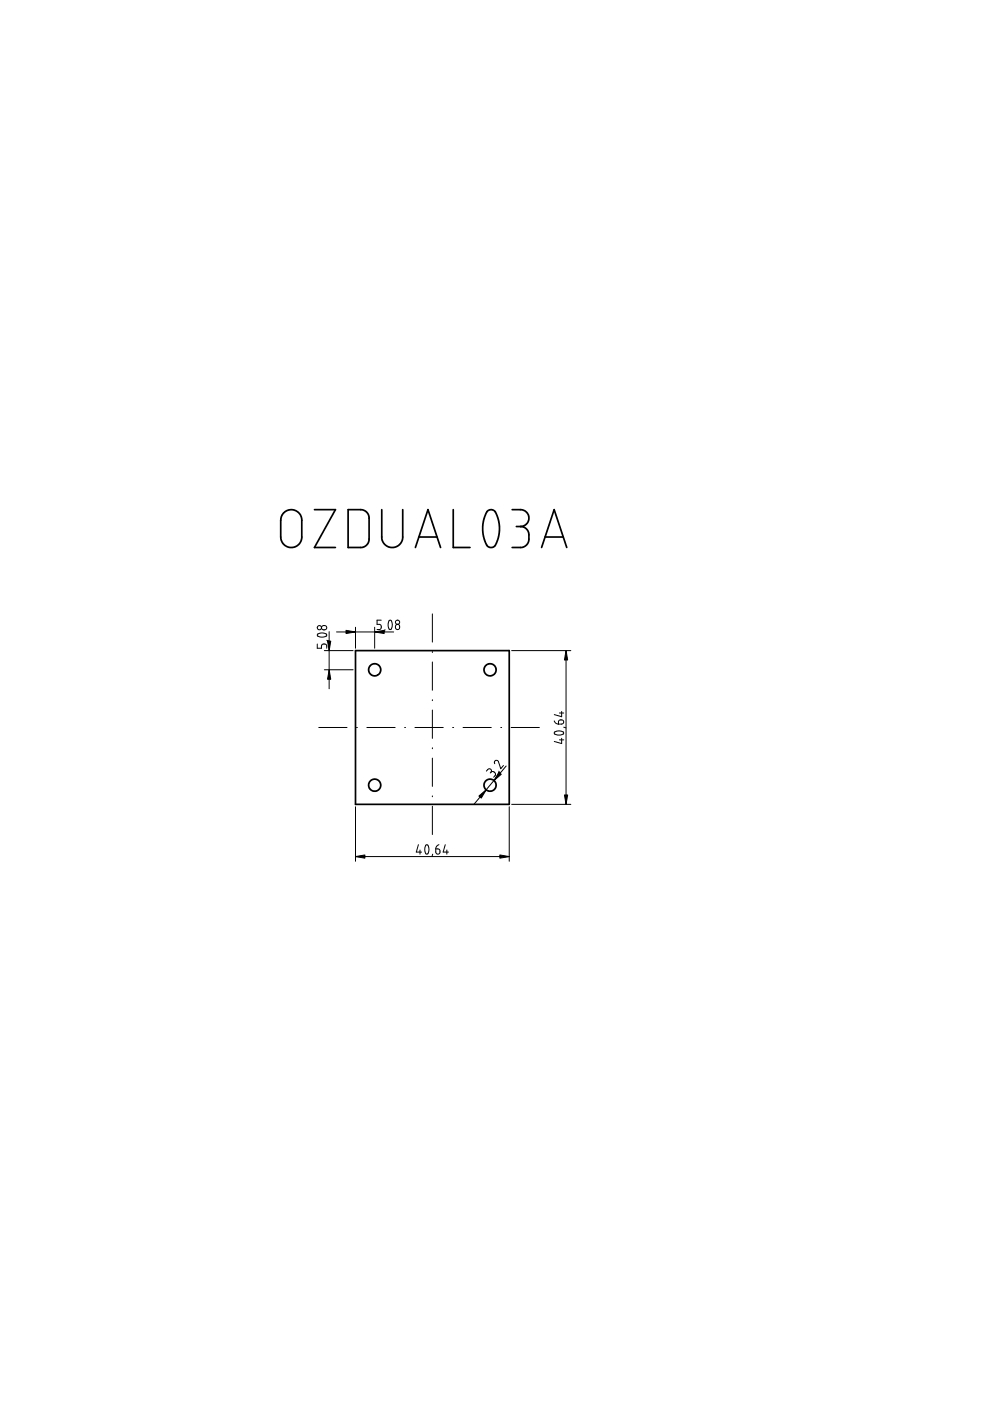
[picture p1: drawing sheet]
<svg xmlns="http://www.w3.org/2000/svg" width="210mm" height="297mm" viewBox="0 0 210 297" stroke-linecap="round" stroke-linejoin="round" font-family="sans-serif">
<g fill="none" stroke="#000" stroke-width=".36">
<path d="M60.2 108.6l1.1-.5h1.1l.8 .5 .7 1v4.7l-.4 1-1.1 .7-.9 .1-.8-.3-.6-.4-.5-.9-.1-4.5 .3-.9zM66.7 108.1h4.4l-4.4 8h4.4M73.8 108.1h3.2l.7 .4 .5 .8 .1 5.2-.3 .8-.8 .7-.5 .1h-2.9zM80.9 108.1l.1 6.2 .3 .8 .4 .5 1.2 .5 .8-.1 .6-.2 .7-.6 .3-.7 .1-6.4M88.1 116.1l2.6-8 2.7 8M88.8 113.9h3.9M96.1 108.1v8h3.6M103.3 108.4l.8-.3 .8 .3 .6 1.2 .3 1.4 .1 1.5-.3 1.9-.6 1.3-.7 .4-.6-.1-.5-.4-.5-1.3-.3-1.3 .1-2.4zM108.6 108.1h2.3l.7 .5 .4 .6 .1 .9-.3 .7-.5 .6-.9 .2M109.5 111.6h.9M110.4 111.6l.9 .3 .7 .7 .1 .6-.1 1.7-.5 .8-.7 .3-2.2 .1M114.8 116.1l2.7-8 2.7 8"/>
<path d="M115.6 113.9h3.8M75.4 137.9h32.6v32.6h-32.6z"/>
<circle cx="79.4" cy="142" r="1.29"/>
<circle cx="103.9" cy="142" r="1.29"/>
<circle cx="79.4" cy="166.5" r="1.28"/>
<circle cx="103.9" cy="166.5" r="1.29"/>
</g>
<g fill="none" stroke="#000" stroke-width=".21">
<path d="M67.3 136.5v.9h.9v-.6l.3-.3h.4l.3 .2 .1 .7M67.3 134.5l.8-.3 .8 .1a.39 .39 0 0 1 .3 .5 .39 .39 0 0 1-.5 .2h-1.1a.3 .3 0 0 1-.3-.2 .3 .3 0 0 1 0-.3zM68.2 132.8l.4-.2 .4 .1 .2 .1 .1 .4-.3 .3h-.5l-.3-.3zM68.8 137.9h6.1M69.3 135.8l.4 .1M69.8 133.9v12.1M71.4 134h12.1M75.4 133v4.4M79.4 133v4.4M80.8 131.5h-.9v.9h.6l.3 .3-.1 .7-.8 .1M81.6 133.5l-.1 .4M82.5 131.6a.55 .55 0 0 1 .6 .2 .55 .55 0 0 1 .1 .6l-.1 .7a.36 .36 0 0 1-.5 .4 .36 .36 0 0 1-.2-.5l-.1-.8z"/>
<path d="M84 132.5l.4-.1 .3 .2v.5l-.2 .3-.3 .1-.3-.2zM91.7 130.2v5.9M91.7 138.2v.1M108.5 137.9h12.5M120 137.9v32.6M67.6 154.2h6M68.8 142h6.1M75.6 154.2h.2M77.8 154.2h6M85.8 154.2h.2M88 154.2h6M91.7 140.4v5.9"/>
<path d="M91.7 148.4v.1M91.7 150.5v6M91.7 158.5v.2M96 154.2h.2M98.2 154.2h6M106.2 154.2h.2M108.4 154.2h6M117.5 152.8l.3 .5 .6 .2M117.5 155.3l.9-.3 .9 .1a.38 .38 0 0 1 .1 .5 .38 .38 0 0 1-.5 .2l-1-.1a.35 .35 0 0 1-.4-.4zM118.5 152.7h.9l.1 .6-.4 .2h-.7zM118.6 156.9h.9M118.6 151.2h.9"/>
<path d="M119.1 156.5v1.1l-1.6-.4M119.1 150.8v1.2l-1.6-.5M119.5 154.2l.5 .1M75.4 171v11.6M88.7 179.1l-.4 1.6h1.1M90.3 179.2a.56 .56 0 0 1 .6 .7l-.1 .8a.39 .39 0 0 1-.4 .4 .39 .39 0 0 1-.3-.6v-.6zM91.7 160.7v6M91.7 168.7v.2M91.7 170.9v6M92.4 180l.8 .1 .1 .6-.2 .3h-.6zM93.1 179.1l-.5 .3-.2 .6M94.4 179.1l-.4 1.6h1.1"/>
<path d="M103.1 163.5l.7-.5 .4 .3-.1 .4M104.1 163.7l.5-.1 .4 .4v.3l-.3 .5M104.1 163.7l-.2 .2M104.9 161.9v-.5l.4-.2 .4 .3 .5 1.5 .5-.7M105.7 163.5l.3 .4M107.3 162.4l-6.8 8.1M108 171v11.6M108.5 170.5h12.5M75.4 181.6h32.6M89 180.2v.9M91.7 181.1l-.1 .4M94.7 180.2v.9"/>
<circle cx="67.7" cy="133.1" r=".44"/>
<circle cx="84.3" cy="131.9" r=".45"/>
</g>
<path d="M69.4 135.9h.7l-.3 2zM73.4 133.6l2 .4-2 .3zM79.4 134l2-.4v.7zM120 137.9l.4 2h-.7zM69.8 142l.3 2h-.7zM101.5 168.8l1.6-1.4-1.1 1.8zM105.8 163.7l.5 .5-1.6 1.3zM119.7 168.6h.7l-.4 1.9zM75.4 181.6l2-.3v.6zM106 181.3l2 .3-2 .3z" fill="#000" stroke="#000" stroke-width=".21"/>
</svg>
